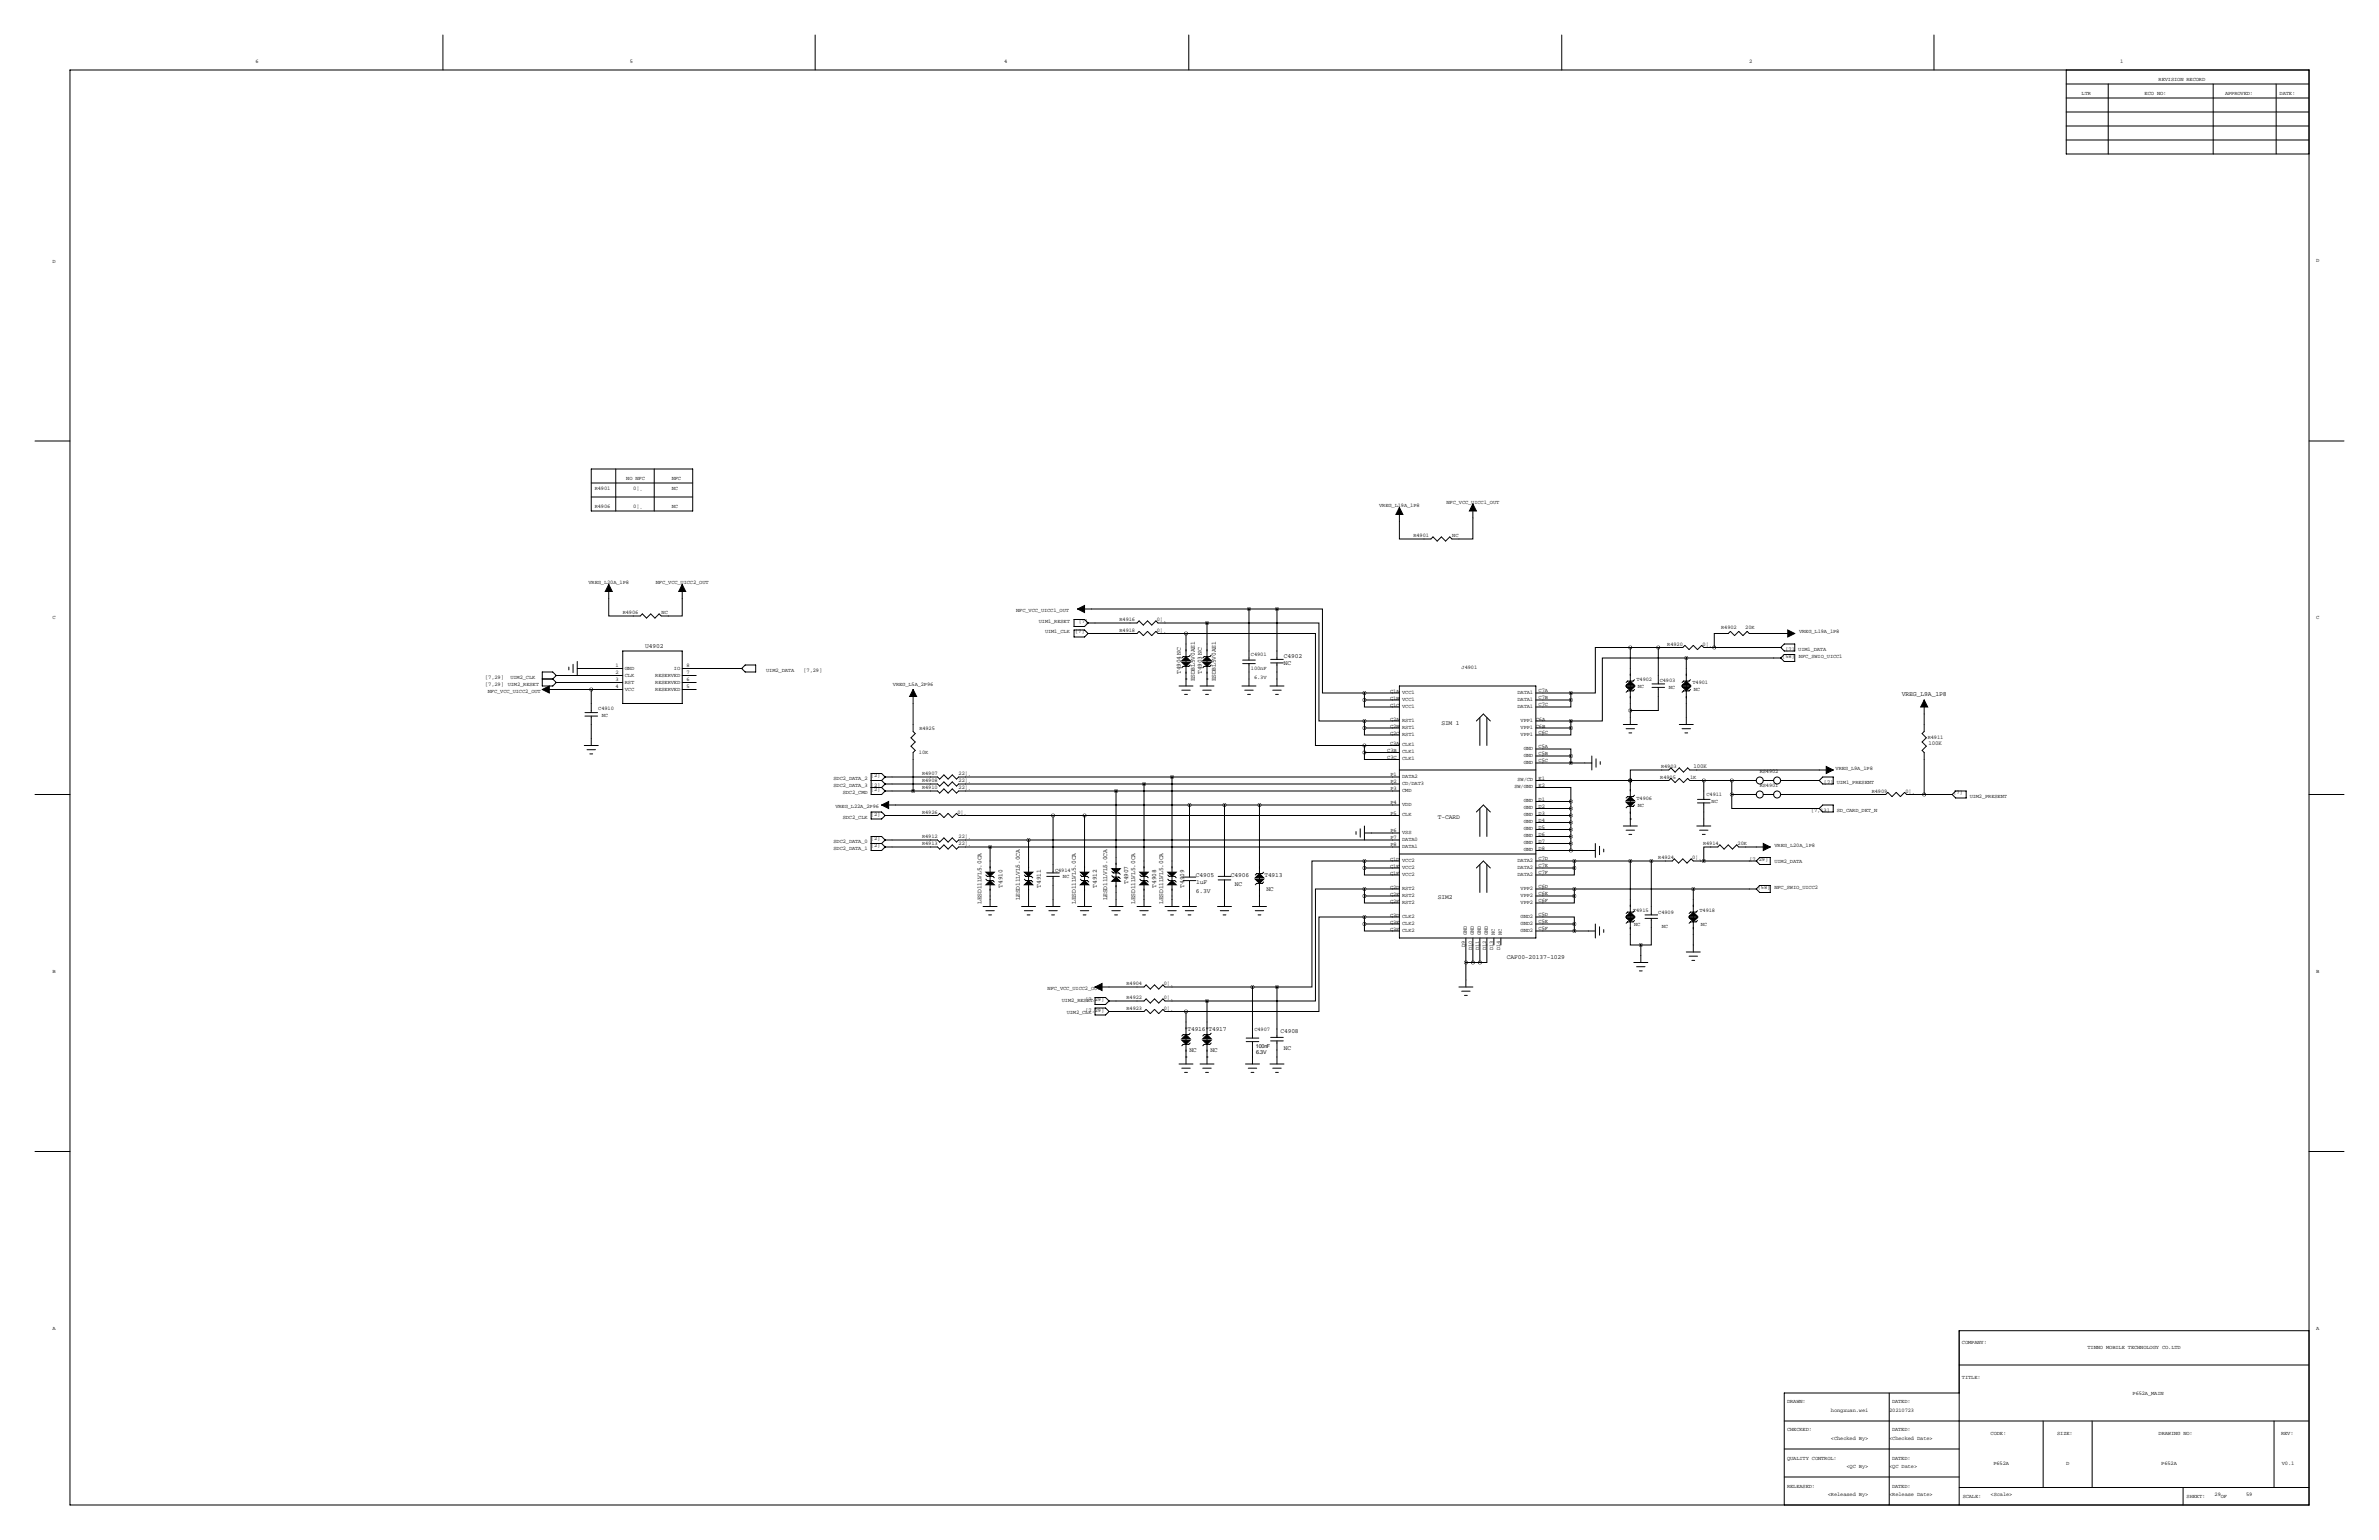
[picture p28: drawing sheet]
<svg xmlns="http://www.w3.org/2000/svg" width="864mm" height="559mm" viewBox="0 0 864 559" stroke-linecap="round" stroke-linejoin="round" font-family="sans-serif">
<defs><g id="words">
<text font-size="2.4" x="690.3" y="252.7">VREG_L9A_1P8</text>
<g font-size="2.3">
<text x="234.2" y="235">U4902</text>
<text x="466.1" y="238.8">C4902</text>
<text x="428.6" y="244.6" transform="rotate(-90 428.6 244.6)">T4904 NC</text>
<text x="436.3" y="244.6" transform="rotate(-90 436.3 244.6)">T4903 NC</text>
<text x="466.1" y="241.3">NC</text>
<text x="433.7" y="247.3" transform="rotate(-90 433.7 247.3)">ESDBL5V0AE1</text>
<text x="441.3" y="247.3" transform="rotate(-90 441.3 247.3)">ESDBL5V0AE1</text>
<text x="523.2" y="262.9">SIM 1</text>
<text x="522" y="297.2">T-CARD</text>
<text x="363.9" y="322.1" transform="rotate(-90 363.9 322.1)">T4910</text>
<text x="377.8" y="322.1" transform="rotate(-90 377.8 322.1)">T4911</text>
<text x="398.2" y="322.1" transform="rotate(-90 398.2 322.1)">T4912</text>
<text x="409.6" y="320.8" transform="rotate(-90 409.6 320.8)">T4907</text>
<text x="419.7" y="322.1" transform="rotate(-90 419.7 322.1)">T4908</text>
<text x="429.9" y="322.1" transform="rotate(-90 429.9 322.1)">T4909</text>
<text x="434.1" y="318.1">C4905</text>
<text x="434.1" y="323.9">6.3V</text>
<text x="434.2" y="320.7">1uF</text>
<text x="446.8" y="318.1">C4906</text>
<text x="448.2" y="321.3">NC</text>
<text x="459" y="318.1">T4913</text>
<text x="459.7" y="323.2">NC</text>
<text x="356.2" y="328" transform="rotate(-90 356.2 328)">LESD11LVL5.0CA</text>
<text x="370.2" y="326.7" transform="rotate(-90 370.2 326.7)">LESD11LVL5.0CA</text>
<text x="390.5" y="328" transform="rotate(-90 390.5 328)">LESD11LVL5.0CA</text>
<text x="402" y="326.7" transform="rotate(-90 402 326.7)">LESD11LVL5.0CA</text>
<text x="412.1" y="328" transform="rotate(-90 412.1 328)">LESD11LVL5.0CA</text>
<text x="422.3" y="328" transform="rotate(-90 422.3 328)">LESD11LVL5.0CA</text>
<text x="522" y="326.4">SIM2</text>
<text x="547" y="348">CAF00-20137-1029</text>
<text x="431" y="374">T4916</text>
<text x="438.7" y="374">T4917</text>
<text x="464.8" y="374.6">C4908</text>
<text x="431.8" y="381.6">NC</text>
<text x="439.4" y="381.6">NC</text>
<text x="466.1" y="381">NC</text>
</g>
<g font-size="2.1">
<text x="700" y="270.4">100K</text>
<text x="614.8" y="278.7">100K</text>
</g>
<g font-size="2">
<text x="92.7" y="22.9">6</text>
<text x="228.6" y="22.9">5</text>
<text x="364.5" y="22.9">4</text>
<text x="635" y="22.9">2</text>
<text x="769.6" y="22.9">1</text>
<text x="783.6" y="29.2">REVISION RECORD</text>
<text x="755.6" y="34.3">LTR</text>
<text x="778.5" y="34.3">ECO NO:</text>
<text x="807.7" y="34.3">APPROVED:</text>
<text x="827.5" y="34.3">DATE:</text>
<text x="19.1" y="95.2">D</text>
<text x="840.7" y="95.2">D</text>
<text x="227.3" y="174">NO NFC</text>
<text x="243.8" y="174">NFC</text>
<text x="215.9" y="177.8">R4901</text>
<text x="229.9" y="177.8">0¦¸</text>
<text x="243.8" y="177.8">NC</text>
<text x="215.9" y="184.1">R4906</text>
<text x="229.9" y="184.1">0¦¸</text>
<text x="243.8" y="184.1">NC</text>
<text x="500.7" y="184.1">VREG_L19A_1P8</text>
<text x="525.1" y="182.9">NFC_VCC_UICC1_OUT</text>
<text x="513.1" y="194.9">R4901</text>
<text x="527.2" y="194.9">NC</text>
<text x="213.7" y="212.1">VREG_L20A_1P8</text>
<text x="238.1" y="212.1">NFC_VCC_UICC2_OUT</text>
<text x="19.1" y="224.8">C</text>
<text x="226.1" y="222.8">R4906</text>
<text x="240.2" y="222.8">NC</text>
<text x="368.9" y="222.2">NFC_VCC_UICC1_OUT</text>
<text x="377.1" y="226.1">UIM1_RESET</text>
<text x="391.6" y="225.9">[7]</text>
<text x="406.4" y="225.3">R4916</text>
<text x="419.9" y="225.3">0¦¸</text>
<text x="840.7" y="224.8">C</text>
<text x="379.3" y="229.9">UIM1_CLK</text>
<text x="390.3" y="229.7">[7]</text>
<text x="406.4" y="229.2">R4918</text>
<text x="419.9" y="229.2">0¦¸</text>
<text x="624.8" y="228.1">R4902</text>
<text x="633.6" y="228.1">20K</text>
<text x="653.1" y="229.7">VREG_L19A_1P8</text>
<text x="454.1" y="238">C4901</text>
<text x="605.2" y="234.2">R4920</text>
<text x="618.1" y="234.2">0¦¸</text>
<text x="647" y="238.6">[58]</text>
<text x="648.1" y="236.1">[7]</text>
<text x="652.8" y="236.2">UIM1_DATA</text>
<text x="653" y="238.8">NFC_SWIO_UICC1</text>
<text x="223.4" y="244.6">2</text>
<text x="223.4" y="242.1">1</text>
<text x="226.8" y="243.1">GND</text>
<text x="226.8" y="245.7">CLK</text>
<text x="237.9" y="245.7">RESERVED</text>
<text x="244.6" y="243.1">IO</text>
<text x="249.2" y="244.6">7</text>
<text x="249.2" y="242.1">8</text>
<text x="278.1" y="243.8">UIM2_DATA</text>
<text x="291.7" y="243.7">[7,29]</text>
<text x="454.1" y="243.1">100nF</text>
<text x="530.6" y="242.6">J4901</text>
<text x="176.1" y="248.8">[7,29]</text>
<text x="176.1" y="246.2">[7,29]</text>
<text x="177.1" y="251.5">NFC_VCC_UICC2_OUT</text>
<text x="184.3" y="248.9">UIM2_RESET</text>
<text x="185.3" y="246.4">UIM2_CLK</text>
<text x="223.4" y="247.1">3</text>
<text x="223.4" y="249.7">4</text>
<text x="226.8" y="248.2">RST</text>
<text x="226.8" y="250.7">VCC</text>
<text x="237.9" y="250.7">RESERVED</text>
<text x="237.9" y="248.2">RESERVED</text>
<text x="249.2" y="249.7">5</text>
<text x="249.2" y="247.1">6</text>
<text x="324.1" y="248.9">VREG_L5A_2P96</text>
<text x="455.2" y="246.2">6.3V</text>
<text x="504.6" y="251.5">C1A</text>
<text x="509" y="251.8">VCC1</text>
<text x="550.9" y="251.8">DATA1</text>
<text x="558.5" y="251.2">C7A</text>
<text x="594.1" y="246.9">T4902</text>
<text x="594.5" y="249.5">NC</text>
<text x="602.5" y="247.4">C4903</text>
<text x="605.8" y="250.2">NC</text>
<text x="614.4" y="248.2">T4901</text>
<text x="614.8" y="250.7">NC</text>
<text x="217.2" y="257.6">C4910</text>
<text x="504.6" y="256.5">C1C</text>
<text x="504.6" y="254">C1B</text>
<text x="509" y="256.8">VCC1</text>
<text x="509" y="254.3">VCC1</text>
<text x="550.9" y="254.3">DATA1</text>
<text x="550.9" y="256.8">DATA1</text>
<text x="558.5" y="253.7">C7B</text>
<text x="558.5" y="256.3">C7C</text>
<text x="218.4" y="260.2">NC</text>
<text x="504.6" y="261.6">C2A</text>
<text x="509" y="261.9">RST1</text>
<text x="552" y="261.9">VPP1 C6A</text>
<text x="333.7" y="264.7">R4925</text>
<text x="504.6" y="266.7">C2C</text>
<text x="504.6" y="264.2">C2B</text>
<text x="509" y="267">RST1</text>
<text x="509" y="264.5">RST1</text>
<text x="552" y="267">VPP1</text>
<text x="552" y="264.5">VPP1 C6B</text>
<text x="558.5" y="266.4">C6C</text>
<text x="699.8" y="268">R4911</text>
<text x="333.6" y="273.6">10K</text>
<text x="503.6" y="275.3">C3C</text>
<text x="503.6" y="272.8">C3B</text>
<text x="504.6" y="270.5">C3A</text>
<text x="509" y="275.9">CLK1</text>
<text x="509" y="273.3">CLK1</text>
<text x="509" y="270.8">CLK1</text>
<text x="553.1" y="274.6">GND</text>
<text x="553.1" y="272.1">GND</text>
<text x="558.5" y="274.1">C5B</text>
<text x="558.5" y="271.5">C5A</text>
<text x="334.7" y="281.2">R4907</text>
<text x="348" y="281.2">22¦¸</text>
<text x="504.7" y="281.7">P1</text>
<text x="553.1" y="277.2">GND</text>
<text x="558.5" y="276.6">C5C</text>
<text x="603" y="278.7">R4903</text>
<text x="638.8" y="280.5">RS4902</text>
<text x="666.3" y="279.2">VREG_L9A_1P8</text>
<text x="302.6" y="283.2">SDC2_DATA_2</text>
<text x="302.6" y="285.7">SDC2_DATA_3 [2]</text>
<text x="316.1" y="282">[2]</text>
<text x="316.1" y="287.1">[2]</text>
<text x="334.7" y="283.8">R4908</text>
<text x="334.7" y="286.3">R4910</text>
<text x="348" y="283.8">22¦¸</text>
<text x="348" y="286.3">22¦¸</text>
<text x="504.7" y="284.2">P2</text>
<text x="504.7" y="286.8">P3</text>
<text x="509" y="282.2">DATA2</text>
<text x="509" y="284.8">CD/DAT3</text>
<text x="509" y="287.3">CMD</text>
<text x="549.7" y="286">SW/GND</text>
<text x="550.9" y="283.5">SW/CD</text>
<text x="558.5" y="283">E1</text>
<text x="558.5" y="285.5">E2</text>
<text x="602.7" y="282.5">R4905</text>
<text x="613.6" y="282.5">1K</text>
<text x="638.8" y="285.6">RS4901</text>
<text x="662.1" y="284.3">[7]</text>
<text x="666.7" y="284.5">UIM1_PRESENT</text>
<text x="679.4" y="287.6">R4909</text>
<text x="691.7" y="287.6">0¦¸</text>
<text x="303.3" y="293.4">VREG_L22A_2P96</text>
<text x="305.9" y="288.3">SDC2_CMD</text>
<text x="504.7" y="291.8">P4</text>
<text x="509" y="292.4">VDD</text>
<text x="553.1" y="291.1">GND</text>
<text x="553.1" y="293.7">GND</text>
<text x="558.5" y="290.6">D1</text>
<text x="558.5" y="293.1">D2</text>
<text x="594.1" y="290.1">T4906</text>
<text x="594.5" y="292.7">NC</text>
<text x="619.5" y="288.8">C4911</text>
<text x="621.3" y="291.4">NC</text>
<text x="709.1" y="288.1">[7]</text>
<text x="715" y="289.6">UIM2_PRESENT</text>
<text x="305.9" y="297.2">SDC2_CLK</text>
<text x="316.1" y="296">[2]</text>
<text x="334.7" y="295.2">R4926</text>
<text x="347.6" y="295.2">0¦¸</text>
<text x="504.7" y="295.7">P5</text>
<text x="509" y="296.2">CLK</text>
<text x="553.1" y="298.7">GND</text>
<text x="553.1" y="296.2">GND</text>
<text x="558.5" y="298.2">D4</text>
<text x="558.5" y="295.7">D3</text>
<text x="657.4" y="294.5">[7,13]</text>
<text x="666.7" y="294.6">SD_CARD_DET_N</text>
<text x="316.1" y="304.9">[2]</text>
<text x="334.7" y="304.1">R4912</text>
<text x="348" y="304.1">22¦¸</text>
<text x="504.7" y="302">P6</text>
<text x="504.7" y="304.5">P7</text>
<text x="509" y="302.6">VSS</text>
<text x="509" y="305.1">DATA0</text>
<text x="553.1" y="303.8">GND</text>
<text x="553.1" y="301.3">GND</text>
<text x="558.5" y="305.8">D7</text>
<text x="558.5" y="303.3">D6</text>
<text x="558.5" y="300.7">D5</text>
<text x="302.6" y="306.1">SDC2_DATA_0</text>
<text x="302.6" y="308.6">SDC2_DATA_1</text>
<text x="316.1" y="307.2">[2]</text>
<text x="334.7" y="306.6">R4913</text>
<text x="348" y="306.6">22¦¸</text>
<text x="504.7" y="307.1">P8</text>
<text x="509" y="307.6">DATA1</text>
<text x="553.1" y="306.4">GND</text>
<text x="553.1" y="308.9">GND</text>
<text x="558.5" y="308.4">D8</text>
<text x="602" y="311.7">R4924</text>
<text x="614.3" y="311.7">0¦¸</text>
<text x="618.2" y="306.6">R4914</text>
<text x="630.8" y="306.6">20K</text>
<text x="644.2" y="307.2">VREG_L20A_1P8</text>
<text x="383" y="316.2">C4914</text>
<text x="504.6" y="317.5">C1F</text>
<text x="504.6" y="315">C1E</text>
<text x="504.6" y="312.4">C1D</text>
<text x="509" y="317.8">VCC2</text>
<text x="509" y="315.3">VCC2</text>
<text x="509" y="312.7">VCC2</text>
<text x="550.9" y="317.8">DATA2</text>
<text x="550.9" y="312.7">DATA2</text>
<text x="550.9" y="315.3">DATA2</text>
<text x="558.5" y="317.2">C7F</text>
<text x="558.5" y="312.2">C7D</text>
<text x="558.5" y="314.7">C7E</text>
<text x="635.1" y="312.5">[7,29]</text>
<text x="644.1" y="313">UIM2_DATA</text>
<text x="385.9" y="318.8">NC</text>
<text x="504.6" y="322.6">C2D</text>
<text x="509" y="322.9">RST2</text>
<text x="552" y="322.9">VPP2</text>
<text x="558.5" y="322.3">C6D</text>
<text x="638.1" y="322.4">[58]</text>
<text x="644.1" y="322.6">NFC_SWIO_UICC2</text>
<text x="504.6" y="327.7">C2F</text>
<text x="504.6" y="325.1">C2E</text>
<text x="509" y="328">RST2</text>
<text x="509" y="325.4">RST2</text>
<text x="552" y="328">VPP2</text>
<text x="552" y="325.4">VPP2</text>
<text x="558.5" y="327.4">C6F</text>
<text x="558.5" y="324.9">C6E</text>
<text x="504.6" y="335.3">C3E</text>
<text x="504.6" y="332.7">C3D</text>
<text x="509" y="335.6">CLK2</text>
<text x="509" y="333">CLK2</text>
<text x="552" y="335.6">GND2</text>
<text x="552" y="333">GND2</text>
<text x="558.5" y="335">C5E</text>
<text x="558.5" y="332.5">C5D</text>
<text x="592.8" y="330.8">T4915</text>
<text x="593.2" y="335.8">NC</text>
<text x="602" y="331.5">C4909</text>
<text x="616.9" y="330.8">T4918</text>
<text x="617.4" y="335.8">NC</text>
<text x="504.6" y="337.8">C3F</text>
<text x="509" y="338.1">CLK2</text>
<text x="532.4" y="339.3" transform="rotate(-90 532.4 339.3)">GND</text>
<text x="535" y="339.3" transform="rotate(-90 535 339.3)">GND</text>
<text x="537.5" y="339.3" transform="rotate(-90 537.5 339.3)">GND</text>
<text x="540" y="339.3" transform="rotate(-90 540 339.3)">GND</text>
<text x="542.6" y="339.3" transform="rotate(-90 542.6 339.3)">NC</text>
<text x="545.1" y="339.3" transform="rotate(-90 545.1 339.3)">NC</text>
<text x="552" y="338.1">GND2</text>
<text x="558.5" y="337.6">C5F</text>
<text x="603.2" y="336.5">NC</text>
<text x="531.9" y="343.6" transform="rotate(-90 531.9 343.6)">D9</text>
<text x="534.4" y="344.8" transform="rotate(-90 534.4 344.8)">D10</text>
<text x="537" y="344.8" transform="rotate(-90 537 344.8)">D11</text>
<text x="539.5" y="344.8" transform="rotate(-90 539.5 344.8)">D12</text>
<text x="542" y="344.8" transform="rotate(-90 542 344.8)">D13</text>
<text x="544.6" y="344.8" transform="rotate(-90 544.6 344.8)">D14</text>
<text x="19.1" y="353.1">B</text>
<text x="840.7" y="353.1">B</text>
<text x="380.3" y="359.4">NFC_VCC_UICC2_OUT</text>
<text x="408.9" y="357.4">R4904</text>
<text x="422.5" y="357.4">0¦¸</text>
<text x="385.5" y="363.7">UIM2_RESET</text>
<text x="394" y="363.1">[7,29]</text>
<text x="408.9" y="362.5">R4922</text>
<text x="422.5" y="362.5">0¦¸</text>
<text x="387.2" y="368">UIM2_CLK</text>
<text x="394" y="367.1">[7,29]</text>
<text x="408.9" y="366.3">R4923</text>
<text x="422.5" y="366.3">0¦¸</text>
<text x="455.4" y="373.9">C4907</text>
<text x="455.9" y="380.4">100nF</text>
<text x="456" y="382.3">6.3V</text>
<text x="19.1" y="482.6">A</text>
<text x="840.7" y="482.6">A</text>
<text x="712.2" y="487.7">COMPANY:</text>
<text x="757.8" y="489.5">TINNO MOBILE TECHNOLOGY CO.LTD</text>
<text x="712.2" y="500.4">TITLE:</text>
<text x="648.7" y="509.3">DRAWN:</text>
<text x="686.8" y="509.3">DATED:</text>
<text x="774.1" y="506">P652A_MAIN</text>
<text x="664.7" y="512.4">hongxuan.wei</text>
<text x="685.8" y="512.4">20210723</text>
<text x="648.7" y="519.4">CHECKED:</text>
<text x="686.8" y="519.4">DATED:</text>
<text x="722.6" y="520.7">CODE:</text>
<text x="746.8" y="520.7">SIZE:</text>
<text x="783.6" y="520.7">DRAWING NO:</text>
<text x="828" y="520.7">REV:</text>
<text x="664.7" y="522.5">&lt;Checked By&gt;</text>
<text x="685.8" y="522.5">&lt;Checked Date&gt;</text>
<text x="648.7" y="529.6">QUALITY CONTROL:</text>
<text x="670.3" y="532.7">&lt;QC By&gt;</text>
<text x="685.8" y="532.7">&lt;QC Date&gt;</text>
<text x="686.8" y="529.6">DATED:</text>
<text x="723.6" y="531.4">P652A</text>
<text x="750" y="531.4">D</text>
<text x="784.6" y="531.4">P652A</text>
<text x="828.3" y="531.4">V0.1</text>
<text x="648.7" y="539.8">RELEASED:</text>
<text x="686.8" y="539.8">DATED:</text>
<text x="663.5" y="542.8">&lt;Released By&gt;</text>
<text x="685.8" y="542.8">&lt;Release Date&gt;</text>
<text x="712.5" y="543.6">SCALE:</text>
<text x="722.6" y="542.8">&lt;Scale&gt;</text>
<text x="793.7" y="543.6">SHEET:</text>
<text x="803.9" y="542.8">29</text>
<text x="806.2" y="543.6">OF</text>
<text x="815.3" y="542.8">59</text>
</g>
</g></defs>
<g fill="none" stroke="#000" stroke-width=".36">
<path d="M160.8 12.7v12.7M295.9 12.7v12.7M431.5 12.7v12.7M566.9 12.7v12.7M702.1 12.7v12.7M25.4 25.4h812.8v520.7h-812.8zM750.1 35.6h88.1M750.1 30.5h88.1M750.1 25.4v30.5h88.1M765.3 30.5v25.4M803.4 30.5v25.4M826.3 30.5v25.4"/>
<path d="M750.1 50.8h88.1M750.1 45.7h88.1M750.1 40.6h88.1M12.7 160h12.7M214.6 170.2h36.9v15.2h-36.9zM214.6 175.3h36.9M223.5 170.2v15.2M237.5 170.2v15.2M838.2 160h12.7M214.6 180.3h36.9M534.7 182.9v12.7h-7.7l-.7-.8-1.5 1.5-1.6-1.5-1.5 1.5-1.5-1.5-.8 .8h-11.4v-11.4M221 212.1v11.4h11.4l.8-.7 1.5 1.5 1.5-1.5 1.5 1.5 1.6-1.5 .7 .7h7.7l-.1-11.4"/>
<path d="M226.1 236.2h21.5v19.1h-21.5zM389.9 224.8h3.8l1.3 1.3-1.3 1.2h-3.8zM389.9 228.6h3.8l1.3 1.3-1.3 1.2h-3.8zM395 226.1h17.7l.8-.8 1.5 1.5 1.6-1.5 1.5 1.5 1.5-1.5 .8 .8h17.8M395 229.9h17.7l.8-.8 1.5 1.5 1.6-1.5 1.5 1.5 1.5-1.5 .8 .8h10.1M430.5 229.9h47v40.6h17.8M430.5 229.9v19M432.1 237.7l-.6 .6h-2l-.5 .5M438.2 226.1h40.6v35.5h16.5M438.2 226.1l-.1 22.8M439.7 237.7l-.5 .6h-2.1l-.5 .5M451.1 239.5h4.6"/>
<path d="M453.4 221v18.5M461.3 239.3h4.5M463.6 221h16.5v30.5h15.2M463.6 221l-.1 18.3M463.6 221h-72.4M591.8 234.9h-12.7v16.6h-8.9M591.8 234.9l19.1 .1 .7-.8 1.6 1.5 1.5-1.5 1.5 1.5 1.5-1.5 .8 .7h27.9M591.8 234.9v28M602 234.9v13.3M612.1 238.8h-30.4v22.8h-11.5M612.1 238.8v24.1M612.1 238.8h34.3"/>
<path d="M646.4 238.8l1.3-1.3h3.8v2.5h-3.8zM646.4 234.9l1.3-1.2h3.8v2.5h-3.8zM651.5 229.9h-16.5l-.8-.8-1.5 1.5-1.5-1.5-1.5 1.5-1.6-1.5-.7 .8h-5.1v5M196.8 246.4h3.9M196.9 250.2h29.2M200.7 246.4l1.2 1.2M201.9 245.1l-1.2-1.3h-3.9v5.1h3.9l1.2-1.3M201.9 245.1h24.2M201.9 247.6h24.2M201.9 245.1l-1.2 1.3M206.5 242.1v1M208 241v3.1"/>
<path d="M209.5 240v5.1M209.6 242.6h16.5M212.3 258.6h4.6M212.3 259.8h4.6M214.6 250.2v8.4M214.6 259.8v10.7M247.7 242.6h21.5M247.7 245.1h5M247.7 247.6h5M247.7 250.2h5M269.2 242.6l1.3-1.3h3.8v2.5h-3.8zM331.5 250.2v15.2l.7 .8-1.5 1.5 1.5 1.5-1.5 1.6 1.5 1.5-.7 .8v13.9"/>
<path d="M428 248.9h5.1M429 250.4h3.1M430 252h1M430.5 246.4h.1M432.1 241.3l-.6 .5h-2l-.5 .5M435.6 248.9h5.1M436.6 250.4h3.1M437.6 252h1.1M438.2 246.4h.1M439.7 241.3l-.5 .5h-2.1l-.5 .5M450.8 248.9h5.1M451.1 240.8h4.6"/>
<path d="M451.9 250.4h3M452.9 252h1M453.4 240.8v8.1M461 248.9h5.1M461.3 240.5h4.5M462 250.4h3.1M463 252h1.1M463.5 240.5v8.4M495.3 254v2.5h12.7M495.3 254h12.7M495.3 251.5v2.5M508 248.9h49.5v91.5h-49.5z"/>
<path d="M508 251.5h-12.7M557.5 251.5h12.7M570.2 254v2.5h-12.7M570.2 254h-12.7M570.2 251.5v2.5M593.3 250.2l-.5 .5h-2l-.5 .5M593.3 246.6l-.5 .5h-2l-.5 .5M599.7 249.4h4.6M599.7 248.2h4.6M602 249.4v8.4h-10.2M613.7 250.2l-.5 .5h-2.1l-.5 .5M613.7 246.6l-.5 .5h-2.1l-.5 .5"/>
<path d="M698.5 254v11.4l-.8 .8 1.6 1.5-1.6 1.5 1.6 1.6-1.6 1.5 .8 .8v15.2M212.1 270.5h5.1M213.1 272h3.1M214.1 273.6h1M495.3 264.2v2.5h12.7M495.3 273v2.6h12.7M495.3 270.5h12.7M495.3 273h12.7M495.3 261.6v2.6M495.3 270.5v2.5M508 279.4h49.5M508 261.6h-12.7"/>
<path d="M508 264.2h-12.7M535.9 261.6l2.6-2.5 2.5 2.5M537.2 260.3v10.2M539.8 260.3v10.2M557.5 271.8h12.7v2.5M557.5 261.6h12.7M557.5 264.2h12.7M557.5 274.3h12.7M557.5 276.9h20.4M570.2 264.2v2.5h-12.7M570.2 261.6v2.6M570.2 274.3v2.6"/>
<path d="M577.8 274.3v5.1M579.4 275.3v3.1M580.9 276.4v1M589.3 262.9h5.1M590.3 264.4h3M591.3 265.9h1M609.6 262.9h5.1M610.6 264.4h3.1M611.6 265.9h1M665.5 279.4h-52.1l-.8-.8-1.5 1.6-1.5-1.6-1.5 1.6-1.5-1.6-.8 .8h-14v3.8M12.7 288.3h12.7M316.2 283.2h3.8"/>
<path d="M316.2 285.7h3.8M316.2 294.6h3.8l1.3 1.3-1.3 1.3h-3.8zM320 292.1h188M320 283.2l1.3 1.3M320 285.7l1.3 1.3M321.3 281.9l-1.3-1.2h-3.8v7.6h3.8l1.3-1.3M321.3 281.9h19.1l.7 .8 1.5-1.5 1.6 1.5 1.5-1.5 1.5 1.5 .8-.8h160M321.3 284.5h19.1l.7 .7 1.5-1.5 1.6 1.5 1.5-1.5 1.5 1.5 .8-.7h160M321.3 287h19.1l.7 .8 1.5-1.5 1.6 1.5 1.5-1.5 1.5 1.5 .8-.8h160M321.3 295.9h19.1l.7-.8 1.5 1.6 1.6-1.6 1.5 1.6 1.5-1.6 .8 .8h160M321.3 281.9l-1.3 1.3M321.3 284.5l-1.3 1.3"/>
<path d="M382.3 295.9v20.8M393.7 295.9v33M405.1 287v41.9M415.3 284.5v44.4M425.5 281.9l-.1 47M431.8 292.1v26.2M444.5 292.1v25.9M457.2 292.1v36.8M495.3 299.7v5.1M535.9 294.6l2.6-2.5 2.5 2.5M537.2 293.4v10.1M539.8 293.4v10.1"/>
<path d="M557.5 285.8l12.7-.1v5.1M557.5 295.9h12.7M557.5 293.4h12.7M557.5 283.2h48.3l.8-.8 1.5 1.6 1.5-1.6 1.5 1.6 1.5-1.6 .8 .8h24.1M570.2 290.8h-12.7M570.2 298.4h-12.7M570.2 290.8v17.8M589.3 299.7h5.1M591.8 283.2h.1M591.8 297.2h.1M591.8 283.2v16.5M593.3 292.1l-.5 .5h-2l-.5 .5"/>
<path d="M593.3 288.5l-.5 .6h-2l-.5 .5M615.9 299.7h5.1M616.2 291.3h4.6M616.2 290.1h4.6M618.5 291.3v8.4M618.5 283.2v6.9M628.7 288.3v5.1h31.7M628.7 288.3h8.8M628.7 283.2v5.1M640.1 288.3h3.8M640.1 283.2h3.8M646.4 288.3h38.1l.8-.8 1.5 1.6 1.5-1.6 1.6 1.6 1.5-1.6 .7 .8h16.6"/>
<path d="M646.4 283.2h14M660.4 283.2l1.3-1.3h3.8v2.6h-3.8zM660.4 293.4l1.3-1.3h3.8v2.5h-3.8zM708.7 288.3l1.2-1.3h3.8v2.6h-3.8zM838.2 288.3h12.7M316.2 306.1h3.8M320 306.1l1.3 1.2M321.3 304.8h19.1l.7 .8 1.5-1.6 1.6 1.6 1.5-1.6 1.5 1.6 .8-.8h160M321.3 307.3h19.1l.7 .8 1.5-1.5 1.6 1.5 1.5-1.5 1.5 1.5 .8-.8h160M321.3 304.8l-1.3-1.3h-3.8v5.1h3.8l1.3-1.3M321.3 304.8l-1.3 1.3M357.9 319l.5 .5h2l.5 .5"/>
<path d="M357.9 317.5l.5 .5h2l.5 .5M359.4 307.3v21.6M371.9 319l.5 .5h2l.5 .5M371.9 317.5l.5 .5h2l.5 .5M373.4 304.8v24.1M380 318h4.6M380 316.7h4.6M382.3 318v10.9M392.2 317.5l.5 .5h2l.5 .5M392.2 319l.5 .5h2l.5 .5M403.6 317.8l.5 .5h2l.6 .5M403.6 316.2l.5 .5h2l.6 .5"/>
<path d="M413.8 319l.5 .5h2l.5 .5M413.8 317.5l.5 .5h2l.5 .5M423.9 317.5l.5 .5h2.1l.5 .5M423.9 319l.5 .5h2.1l.5 .5M429.5 319.5h4.6M429.5 318.3h4.6M431.8 319.5v9.4M442.2 318h4.6M442.2 319.3h4.6M444.5 319.3v9.6M458.7 316.5l-.5 .5h-2l-.5 .5M492.3 301.8v1"/>
<path d="M493.8 300.7v3.1M495.3 302.3h12.7M495.3 315v2.5h12.7M495.3 312.4h-19v45.7h-12.7M495.3 315h12.7M495.3 312.4v2.6M508 309.9h49.5M508 312.4h-12.7M535.9 315l2.6-2.6 2.5 2.6M537.2 313.7v10.1M539.8 313.7v10.1M557.5 312.4h49.6l.7-.7 1.5 1.5 1.6-1.5 1.5 1.5 1.5-1.5 .8 .7h22.8"/>
<path d="M557.5 315h14M557.5 306.1h12.7M557.5 308.6h21.6M570.2 303.5h-12.7M570.2 301h-12.7M571.5 315v2.5h-14M571.5 312.4v2.6M579.1 306.1v5M580.6 307.1v3M582.2 308.1v1M590.3 301.2h3M591.3 302.8h1"/>
<path d="M591.8 312.4v30.5h3.8M599.4 312.4v19.6M617 301.2h3M618 302.8h1M637.5 312.4l1.3-1.3h3.8v2.6h-3.8zM642.6 307.3h-11.4l-.8-.7-1.5 1.5-1.5-1.5-1.5 1.5-1.6-1.5-.7 .7h-5.1v5.1M356.9 328.9h5M357.9 330.5h3M358.9 332h1M370.8 328.9h5.1M371.9 330.5h3M372.9 332h1"/>
<path d="M379.7 328.9h5.1M380.7 330.5h3.1M381.8 332h1M391.2 328.9h5M392.2 330.5h3M393.2 332h1M402.6 328.9h5.1M403.6 330.5h3.1M404.6 332h1M412.7 328.9h5.1M413.8 330.5h3M414.8 332h1"/>
<path d="M422.9 328.9h5.1M423.9 330.5h3.1M424.9 332h1.1M429.3 328.9h5M430.3 330.5h3M431.3 332h1M442 328.9h5M443 330.5h3M444 332h1M454.7 328.9h5M455.7 330.5h3M456.7 332h1"/>
<path d="M458.7 320l-.5 .5h-2l-.5 .6M495.3 325.1v2.6h12.7M495.3 322.6h-17.8v40.6h-39.3M495.3 335.3v2.5h12.7M495.3 332.7h-16.5v34.3h-48.3M495.3 322.6h12.7M495.3 325.1h12.7M495.3 332.7h12.7M495.3 335.3h12.7M495.3 322.6v2.5M495.3 332.7v2.6M557.5 332.7h14v2.6"/>
<path d="M557.5 325.1h14M557.5 322.6h80M557.5 337.8h21.6M571.5 325.1v2.6h-14M571.5 335.3h-14M571.5 322.6v2.5M571.5 335.3v2.5M579.1 335.3v5.1M580.6 336.3v3M582.2 337.3v1M593.3 334l-.5 .5h-2l-.5 .5M593.3 330.5l-.5 .5h-2l-.5 .5"/>
<path d="M597.2 333.2h4.5M597.2 332h4.5M599.4 333.2v9.7h-3.8M614.7 322.6v22.8M616.2 334l-.5 .5h-2l-.5 .5M616.2 330.5l-.5 .5h-2l-.5 .5M637.5 322.6l1.3-1.3h3.8v2.6h-3.8zM454.7 358.1v18.6M463.6 358.1l-.1 18.3M463.6 358.1h-40.7l-.8-.7-1.5 1.5-1.5-1.5-1.5 1.5-1.5-1.5-.8 .7h-17.8M529.6 358.1h5.1M530.6 359.7h3.1"/>
<path d="M532.1 340.4v17.7M532.1 349.2h5.1M534.7 340.4v8.8M537.2 340.4v8.8M539.8 340.4v8.8h-2.6M542.3 340.4v2.5M544.8 340.4v2.5M593.1 349.2h5.1M594.1 350.8h3.1M595.1 352.3h1M595.6 342.9v6.3M612.1 345.4h5.1"/>
<path d="M613.2 347h3M614.2 348.5h1M397.5 361.9h3.8l1.3 1.3-1.3 1.3h-3.8zM397.5 365.8h3.8l1.3 1.2-1.3 1.3h-3.8zM402.6 363.2h12.7l.8-.7 1.5 1.5 1.5-1.5 1.5 1.5 1.5-1.5 .8 .7h15.3M430.5 367v19.1M430.5 367h-7.6l-.8-.7-1.5 1.5-1.5-1.5-1.5 1.5-1.5-1.5-.8 .7h-12.7M432.1 378.5l-.6 .5h-2l-.5 .5M432.1 374.9l-.6 .5h-2l-.5 .5M438.2 363.2l-.1 22.9M439.7 374.9l-.5 .5h-2.1l-.5 .5M439.7 378.5l-.5 .5h-2.1l-.5 .5"/>
<path d="M452.4 376.7h4.5M452.4 378h4.5M454.7 378v8.1M461.3 377.7h4.5M461.3 376.4h4.5M463.5 377.7v8.4M531.6 361.2h1M428 386.1h5.1M429 387.6h3.1M430 389.1h1M430.5 383.5h.1M435.6 386.1h5.1"/>
<path d="M436.6 387.6h3.1M437.6 389.1h1.1M438.2 383.5h.1M452.1 386.1h5.1M453.1 387.6h3.1M454.2 389.1h1M461 386.1h5.1M462 387.6h3.1M463 389.1h1.1M12.7 417.8h12.7M838.2 417.8h12.7M711.2 495.3h127"/>
<path d="M838.2 482.9h-127v63.2M647.7 515.6h190.5M685.8 505.5v40.6M711.2 505.5h-63.5v40.6M741.7 515.6v24.1M759.5 515.6v24.1M825.5 515.6v24.1M647.7 535.9h63.5M647.7 525.8h63.5M711.2 539.8h127M792.5 539.8v6.3"/>
<circle cx="638.8" cy="288.3" r="1.27"/>
<circle cx="638.8" cy="283.2" r="1.27"/>
<circle cx="645.1" cy="288.3" r="1.27"/>
<circle cx="645.1" cy="283.2" r="1.27"/>
</g>
<g fill="#000" stroke="#000" stroke-width=".36">
<path d="M508 184.1l1.3 2.6h-2.6zM534.7 182.9l1.2 2.5h-2.5zM221 212.1l1.3 2.5h-2.6zM247.6 212.1l1.3 2.5h-2.5zM391.2 221l2.5-1.3v2.6zM430.5 238.3l1.6 1.5h-3.1zM438.1 238.3l1.6 1.5h-3.1zM649 228.6l2.5 1.3-2.5 1.2zM196.8 250.2l2.6-1.3v2.6zM331.5 250.2l1.2 2.5h-2.5zM429 240.3h3.1l-1.6 1.5zM436.6 240.3h3.1l-1.6 1.5z"/>
<path d="M590.3 248.7l1.5-1.6 1.5 1.6zM590.3 249.2h3l-1.5 1.5zM610.6 248.7l1.5-1.6 1.6 1.6zM610.6 249.2h3.1l-1.6 1.5zM698.5 254l1.3 2.5h-2.6zM662.9 278.1l2.6 1.3-2.6 1.3zM320 292.1l2.6-1.3v2.6zM590.3 290.6l1.5-1.5 1.5 1.5zM590.3 291.1h3l-1.5 1.5zM357.9 316.5h3l-1.5 1.5zM359.4 319.5l1.5 1.6h-3zM371.9 316.5h3l-1.5 1.5z"/>
<path d="M373.4 319.5l1.5 1.6h-3zM392.2 316.5h3l-1.5 1.5zM393.7 319.5l1.5 1.6h-3zM403.6 315.2h3.1l-1.6 1.5zM405.1 318.3l1.6 1.5h-3.1zM413.8 316.5h3l-1.5 1.5zM415.3 319.5l1.5 1.6h-3zM423.9 316.5h3.1l-1.6 1.5zM425.4 319.5l1.6 1.6h-3.1zM457.2 317l1.5 1.5h-3zM640.1 306.1l2.5 1.2-2.5 1.3zM455.7 319h3l-1.5 1.5z"/>
<path d="M590.3 332.5l1.5-1.5 1.5 1.5zM590.3 333h3l-1.5 1.5zM614.7 331l1.5 1.5h-3zM613.2 333h3l-1.5 1.5zM397.5 358.1l2.6-1.2v2.5zM430.5 375.4l1.6 1.5h-3.1zM429 377.4h3.1l-1.6 1.6zM438.1 375.4l1.6 1.5h-3.1zM436.6 377.4h3.1l-1.6 1.6z"/>
</g>
<path d="M612.1 238.8a.05 .05 0 0 0 .1 0 .05 .05 0 0 0-.1 0zM570.2 261.6a.05 .05 0 0 0 .1 0 .05 .05 0 0 0-.1 0zM570.2 264.2a.05 .05 0 0 0 .1 0 .05 .05 0 0 0-.1 0zM591.8 257.8a.05 .05 0 0 0 .1 0 .05 .05 0 0 0-.1 0zM591.8 235a.05 .05 0 0 0 .1 0 .05 .05 0 0 0-.1 0zM601.9 235a.05 .05 0 0 0 .1 0 .05 .05 0 0 0-.1 0zM570.2 251.5a.05 .05 0 0 0 .1 0 .05 .05 0 0 0-.1 0zM570.2 254a.05 .05 0 0 0 .1 0 .05 .05 0 0 0-.1 0zM591.8 283.2a.05 .05 0 0 0 .1 0 .05 .05 0 0 0-.1 0zM595.6 342.9a.05 .05 0 0 0 .1 0 .05 .05 0 0 0-.1 0zM591.8 312.4a.05 .05 0 0 0 .1 0 .05 .05 0 0 0-.1 0zM599.4 312.4a.05 .05 0 0 0 .1 0 .05 .05 0 0 0-.1 0zM570.2 290.8a.05 .05 0 0 0 .1 0 .05 .05 0 0 0-.1 0zM570.2 306.1a.05 .05 0 0 0 .1 0 .05 .05 0 0 0-.1 0zM570.2 303.5a.05 .05 0 0 0 .1 0 .05 .05 0 0 0-.1 0zM570.2 301a.05 .05 0 0 0 .1 0 .05 .05 0 0 0-.1 0zM570.2 298.5a.05 .05 0 0 0 .1 0 .05 .05 0 0 0-.1 0zM570.2 295.9a.05 .05 0 0 0 .1 0 .05 .05 0 0 0-.1 0zM570.2 293.4a.05 .05 0 0 0 .1 0 .05 .05 0 0 0-.1 0zM570.2 308.6a.05 .05 0 0 0 .1 0 .05 .05 0 0 0-.1 0zM570.2 274.3a.05 .05 0 0 0 .1 0 .05 .05 0 0 0-.1 0zM570.2 276.9a.05 .05 0 0 0 .1 0 .05 .05 0 0 0-.1 0zM534.6 349.2a.05 .05 0 0 0 .1 0 .05 .05 0 0 0-.1 0zM537.2 349.3a.05 .05 0 0 0 .1 0 .05 .05 0 0 0-.1 0zM532.1 349.3a.05 .05 0 0 0 .1 0 .05 .05 0 0 0-.1 0zM628.6 288.3a.05 .05 0 0 0 .1 0 .05 .05 0 0 0-.1 0zM591.8 283.2a.05 .05 0 0 0 .1 0 .05 .05 0 0 0-.1 0zM463.5 358.1a.05 .05 0 0 0 .1 0 .05 .05 0 0 0-.1 0zM454.6 358.1a.05 .05 0 0 0 .1 0 .05 .05 0 0 0-.1 0zM438.1 363.2a.05 .05 0 0 0 .1 0 .05 .05 0 0 0-.1 0zM430.5 367a.05 .05 0 0 0 .1 0 .05 .05 0 0 0-.1 0zM463.5 221a.05 .05 0 0 0 .1 0 .05 .05 0 0 0-.1 0zM453.3 221a.05 .05 0 0 0 .1 0 .05 .05 0 0 0-.1 0zM438.1 226.1a.05 .05 0 0 0 .1 0 .05 .05 0 0 0-.1 0zM430.5 229.9a.05 .05 0 0 0 .1 0 .05 .05 0 0 0-.1 0zM359.4 307.3a.05 .05 0 0 0 .1 0 .05 .05 0 0 0-.1 0zM373.3 304.8a.05 .05 0 0 0 .1 0 .05 .05 0 0 0-.1 0zM405.1 287a.05 .05 0 0 0 .1 0 .05 .05 0 0 0-.1 0zM415.2 284.5a.05 .05 0 0 0 .1 0 .05 .05 0 0 0-.1 0zM425.4 281.9a.05 .05 0 0 0 .1 0 .05 .05 0 0 0-.1 0zM618.4 283.2a.05 .05 0 0 0 .1 0 .05 .05 0 0 0-.1 0zM214.6 250.2a.05 .05 0 0 0 .1 0 .05 .05 0 0 0-.1 0zM614.6 322.6a.05 .05 0 0 0 .1 0 .05 .05 0 0 0-.1 0zM331.4 287a.05 .05 0 0 0 .1 0 .05 .05 0 0 0-.1 0zM382.2 295.9a.05 .05 0 0 0 .1 0 .05 .05 0 0 0-.1 0zM628.6 283.2a.05 .05 0 0 0 .1 0 .05 .05 0 0 0-.1 0zM618.4 312.4a.05 .05 0 0 0 .1 0 .05 .05 0 0 0-.1 0z" fill="#000" stroke="#000" stroke-width="1.3"/>
<use href="#words"/>
</svg>
